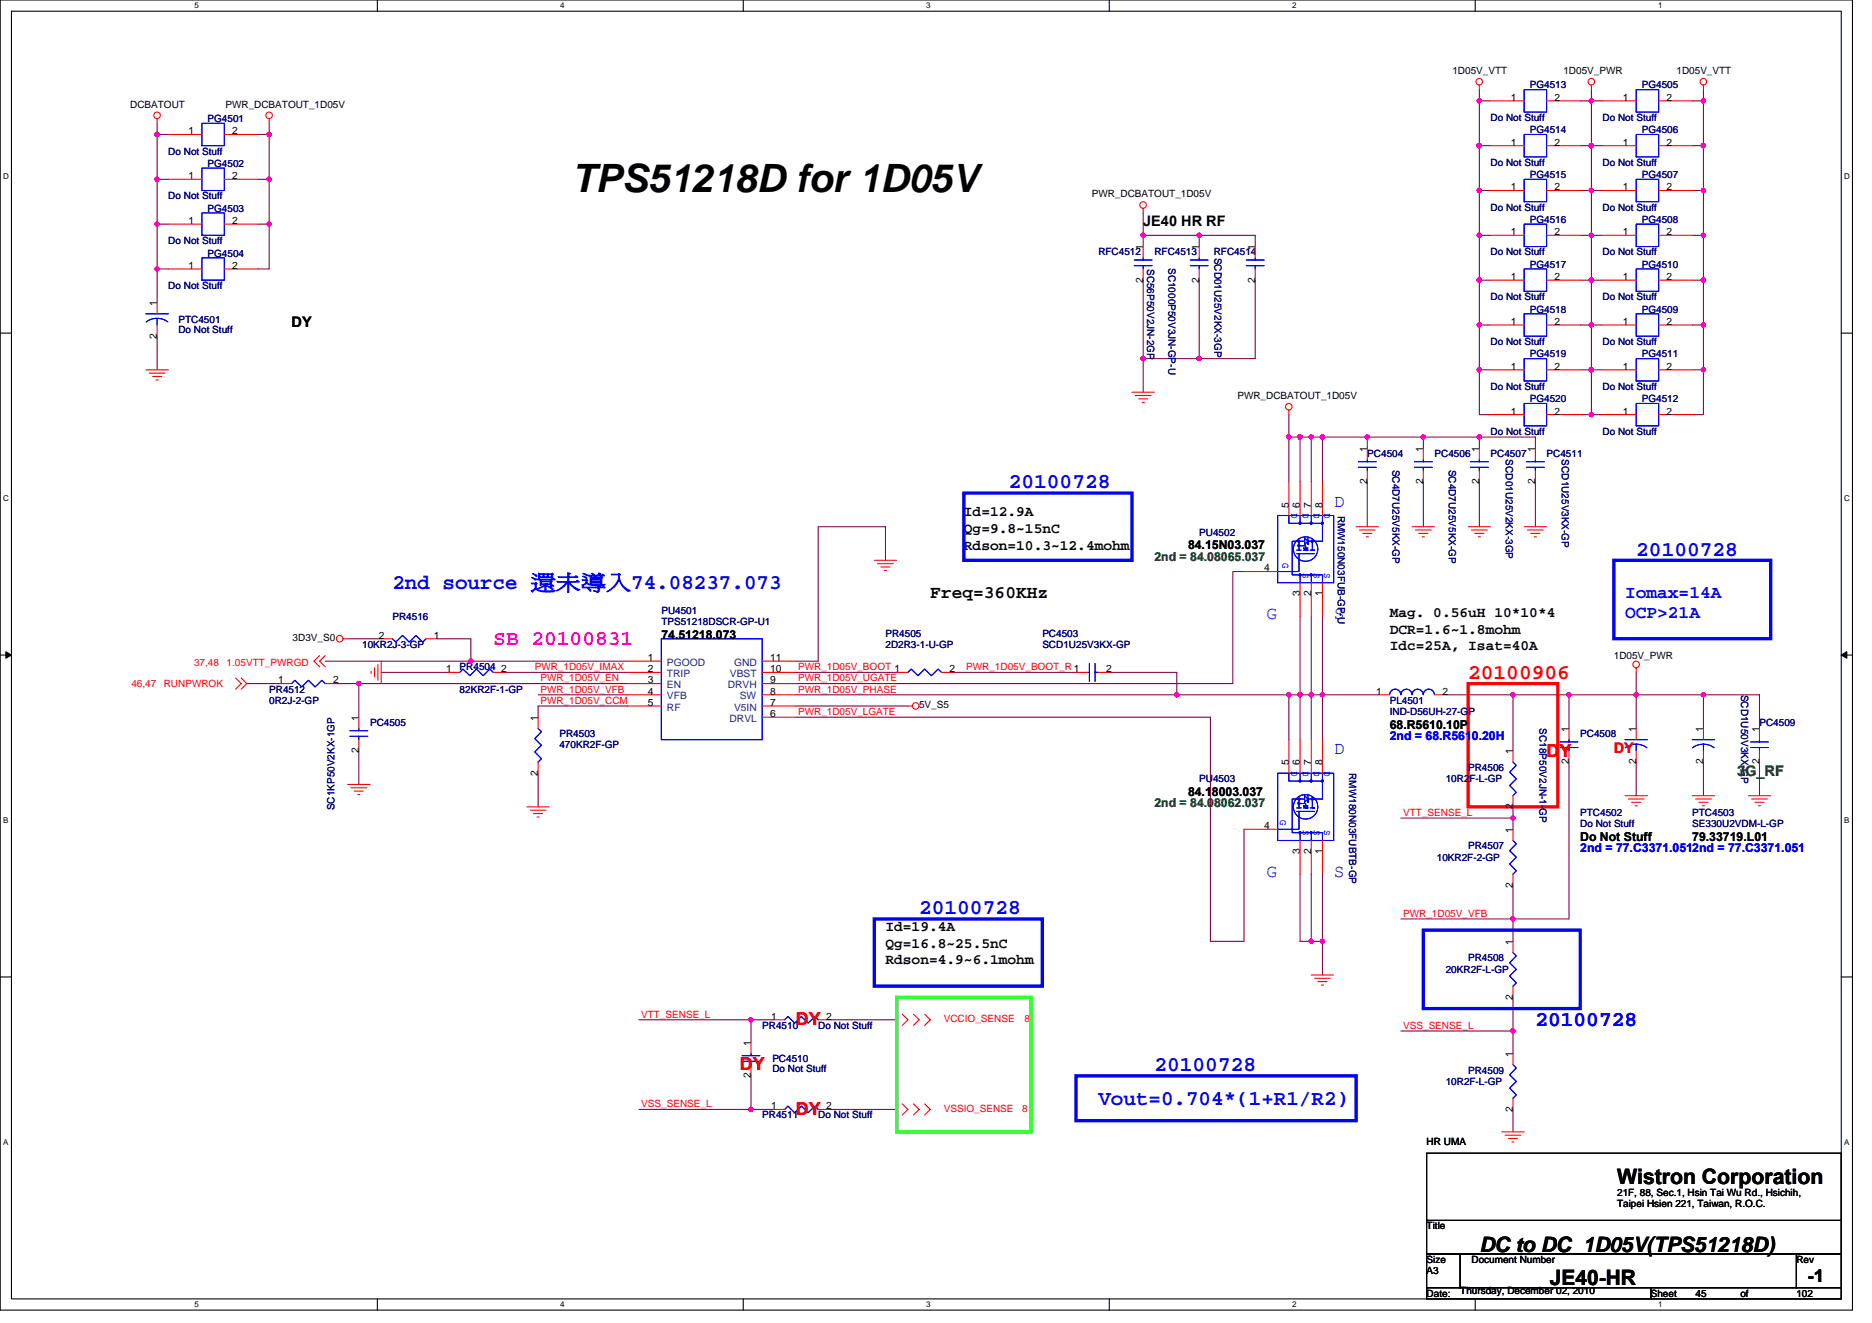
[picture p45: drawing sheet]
<svg xmlns="http://www.w3.org/2000/svg" width="297mm" height="210mm" viewBox="0 0 297 210" stroke-linecap="round" stroke-linejoin="round" font-family="sans-serif">
<defs><g id="words">
<text font-size="6.2" x="90.7" y="30.5">TPS51218D for 1D05V</text>
<g font-size="3.4" fill="#00f">
<text x="160.1" y="77.5">20100728</text>
<text x="259.6" y="88.1">20100728</text>
<text x="62.3" y="93.5">2nd source 還未導入74.08237.073</text>
<text x="145.8" y="145">20100728</text>
<text x="243.6" y="162.8">20100728</text>
<text x="183.2" y="169.9">20100728</text>
<text x="174.3" y="175.3">Vout=0.704*(1+R1/R2)</text>
</g>
<text font-size="3.4" fill="#f0f" x="78.3" y="102.4">SB 20100831</text>
<text font-size="3.4" fill="#f00" x="233" y="107.7">20100906</text>
<g font-size="3.4">
<text x="256.6" y="187.9">Wistron Corporation</text>
<text x="234.7" y="198.7">DC to DC_1D05V(TPS51218D)</text>
<text x="245.9" y="203.9">JE40-HR</text>
</g>
<g font-size="2.8" fill="#00f">
<text x="211.6" y="80.5">D</text>
<text x="257.8" y="94.8">Iomax=14A</text>
<text x="201" y="98.3">G</text>
<text x="211.6" y="98.3">S</text>
<text x="257.8" y="98">OCP&gt;21A</text>
<text x="211.6" y="119.6">D</text>
<text x="201" y="139.2">G</text>
<text x="211.6" y="139.2">S</text>
</g>
<g font-size="2.8">
<text x="147.6" y="94.8">Freq=360KHz</text>
<text x="286.8" y="203.4">-1</text>
</g>
<g font-size="2.8" fill="#f00">
<text x="245.4" y="120.2">DY</text>
<text x="126.3" y="162.7">DY</text>
<text x="117.4" y="169.8">DY</text>
<text x="126.3" y="176.9">DY</text>
</g>
<g font-size="2.3">
<text x="181.4" y="35.9">JE40 HR RF</text>
<text x="46.3" y="51.9">DY</text>
<text x="152.9" y="81.9">Id=12.9A</text>
<text x="152.9" y="84.6">Qg=9.8~15nC</text>
<text x="152.9" y="87.2">Rdson=10.3~12.4mohm</text>
<text x="220.5" y="97.9">Mag. 0.56uH 10*10*4</text>
<text x="220.5" y="100.6">DCR=1.6~1.8mohm</text>
<text x="220.5" y="103.2">Idc=25A, Isat=40A</text>
<text x="140.5" y="147.7">Id=19.4A</text>
<text x="140.5" y="150.3">Qg=16.8~25.5nC</text>
<text x="140.5" y="153">Rdson=4.9~6.1mohm</text>
</g>
<text font-size="2.3" fill="#f00" x="256.1" y="119.5">DY</text>
<text font-size="2.3" fill="#008000" x="275.6" y="123">3G_RF</text>
<g font-size="1.9" fill="#008000">
<text x="183.2" y="88.9">2nd = 84.08065.037</text>
<text x="183.2" y="128.1">2nd = 84.08062.037</text>
</g>
<g font-size="1.9">
<text x="188.5" y="87.2">84.15N03.037</text>
<text x="104.9" y="101.4">74.51218.073</text>
<text x="220.5" y="115.6">68.R5610.10P</text>
<text x="188.5" y="126.3">84.18003.037</text>
<text x="250.7" y="133.4">Do Not Stuff</text>
<text x="268.5" y="133.4">79.33719.L01</text>
</g>
<g font-size="1.9" fill="#00f">
<text x="220.5" y="117.4">2nd = 68.R5610.20H</text>
<text x="250.7" y="135.2">2nd = 77.C3371.0512nd = 77.C3371.051</text>
</g>
<g font-size="1.6">
<text x="230.5" y="11.7">1D05V_VTT</text>
<text x="248.1" y="11.7">1D05V_PWR</text>
<text x="266" y="11.7">1D05V_VTT</text>
<text x="20.7" y="17.1">DCBATOUT</text>
<text x="35.8" y="17.1">PWR_DCBATOUT_1D05V</text>
<text x="239.7" y="16">1</text>
<text x="246.7" y="16">2</text>
<text x="257.5" y="16">1</text>
<text x="264.4" y="16">2</text>
<text x="29.9" y="21.3">1</text>
<text x="36.8" y="21.3">2</text>
<text x="239.7" y="23.1">1</text>
<text x="246.7" y="23.1">2</text>
<text x="257.5" y="23.1">1</text>
<text x="264.4" y="23.1">2</text>
<text x="29.9" y="28.4">1</text>
<text x="36.8" y="28.4">2</text>
<text x="29.9" y="35.5">1</text>
<text x="36.8" y="35.5">2</text>
<text x="173.2" y="31.3">PWR_DCBATOUT_1D05V</text>
<text x="239.7" y="30.2">1</text>
<text x="246.7" y="30.2">2</text>
<text x="257.5" y="30.2">1</text>
<text x="264.4" y="30.2">2</text>
<text x="181.4" y="39.6" transform="rotate(-90 181.4 39.6)">1</text>
<text x="190.3" y="39.6" transform="rotate(-90 190.3 39.6)">1</text>
<text x="199.2" y="39.6" transform="rotate(-90 199.2 39.6)">1</text>
<text x="239.7" y="37.3">1</text>
<text x="246.7" y="37.3">2</text>
<text x="257.5" y="37.3">1</text>
<text x="264.4" y="37.3">2</text>
<text x="29.9" y="42.7">1</text>
<text x="36.8" y="42.7">2</text>
<text x="181.4" y="44.8" transform="rotate(-90 181.4 44.8)">2</text>
<text x="190.3" y="44.8" transform="rotate(-90 190.3 44.8)">2</text>
<text x="199.2" y="44.8" transform="rotate(-90 199.2 44.8)">2</text>
<text x="239.7" y="44.4">1</text>
<text x="246.7" y="44.4">2</text>
<text x="257.5" y="44.4">1</text>
<text x="264.4" y="44.4">2</text>
<text x="24.9" y="53.7" transform="rotate(-90 24.9 53.7)">2</text>
<text x="24.9" y="48.5" transform="rotate(-90 24.9 48.5)">1</text>
<text x="239.7" y="51.5">1</text>
<text x="246.7" y="51.5">2</text>
<text x="257.5" y="51.5">1</text>
<text x="264.4" y="51.5">2</text>
<text x="239.7" y="58.7">1</text>
<text x="246.7" y="58.7">2</text>
<text x="257.5" y="58.7">1</text>
<text x="264.4" y="58.7">2</text>
<text x="196.3" y="63.3">PWR_DCBATOUT_1D05V</text>
<text x="239.7" y="65.8">1</text>
<text x="246.7" y="65.8">2</text>
<text x="257.5" y="65.8">1</text>
<text x="264.4" y="65.8">2</text>
<text x="216.9" y="71.6" transform="rotate(-90 216.9 71.6)">1</text>
<text x="225.8" y="71.6" transform="rotate(-90 225.8 71.6)">1</text>
<text x="234.7" y="71.6" transform="rotate(-90 234.7 71.6)">1</text>
<text x="243.6" y="71.6" transform="rotate(-90 243.6 71.6)">1</text>
<text x="216.9" y="76.8" transform="rotate(-90 216.9 76.8)">2</text>
<text x="225.8" y="76.8" transform="rotate(-90 225.8 76.8)">2</text>
<text x="234.7" y="76.8" transform="rotate(-90 234.7 76.8)">2</text>
<text x="243.6" y="76.8" transform="rotate(-90 243.6 76.8)">2</text>
<text x="204.5" y="80.5" transform="rotate(-90 204.5 80.5)">5</text>
<text x="206.3" y="80.5" transform="rotate(-90 206.3 80.5)">6</text>
<text x="208" y="80.5" transform="rotate(-90 208 80.5)">7</text>
<text x="209.8" y="80.5" transform="rotate(-90 209.8 80.5)">8</text>
<text x="200.6" y="90.7">4</text>
<text x="206.3" y="94.6" transform="rotate(-90 206.3 94.6)">3</text>
<text x="208" y="94.6" transform="rotate(-90 208 94.6)">2</text>
<text x="209.8" y="94.6" transform="rotate(-90 209.8 94.6)">1</text>
<text x="46.4" y="101.7">3D3V_S0</text>
<text x="60.1" y="101.3">2</text>
<text x="68.9" y="101.3">1</text>
<text x="70.8" y="106.7">1</text>
<text x="79.5" y="106.7">2</text>
<text x="102.8" y="104.9">1</text>
<text x="102.8" y="106.7">2</text>
<text x="122.2" y="104.9">11</text>
<text x="122.2" y="106.7">10</text>
<text x="150.6" y="106.7">2</text>
<text x="175.5" y="106.7">2</text>
<text x="256.1" y="104.5">1D05V_PWR</text>
<text x="44.1" y="108.4">1</text>
<text x="52.8" y="108.4">2</text>
<text x="102.8" y="108.4">3</text>
<text x="102.8" y="110.2">4</text>
<text x="102.8" y="112">5</text>
<text x="122.2" y="112">7</text>
<text x="122.2" y="110.2">8</text>
<text x="122.2" y="113.8">6</text>
<text x="122.2" y="108.4">9</text>
<text x="145.8" y="112.4">5V_S5</text>
<text x="218.4" y="110.2">1</text>
<text x="228.9" y="110.2">2</text>
<text x="56.9" y="119.5" transform="rotate(-90 56.9 119.5)">2</text>
<text x="56.9" y="114.3" transform="rotate(-90 56.9 114.3)">1</text>
<text x="85.4" y="114.3" transform="rotate(-90 85.4 114.3)">1</text>
<text x="240" y="119.7" transform="rotate(-90 240 119.7)">1</text>
<text x="248.9" y="116.1" transform="rotate(-90 248.9 116.1)">1</text>
<text x="259.6" y="116.1" transform="rotate(-90 259.6 116.1)">1</text>
<text x="270.3" y="116.1" transform="rotate(-90 270.3 116.1)">1</text>
<text x="279.2" y="116.1" transform="rotate(-90 279.2 116.1)">1</text>
<text x="85.4" y="123.1" transform="rotate(-90 85.4 123.1)">2</text>
<text x="204.5" y="121.4" transform="rotate(-90 204.5 121.4)">5</text>
<text x="206.3" y="121.4" transform="rotate(-90 206.3 121.4)">6</text>
<text x="208" y="121.4" transform="rotate(-90 208 121.4)">7</text>
<text x="209.8" y="121.4" transform="rotate(-90 209.8 121.4)">8</text>
<text x="248.9" y="121.3" transform="rotate(-90 248.9 121.3)">2</text>
<text x="259.6" y="121.3" transform="rotate(-90 259.6 121.3)">2</text>
<text x="270.3" y="121.3" transform="rotate(-90 270.3 121.3)">2</text>
<text x="279.2" y="121.3" transform="rotate(-90 279.2 121.3)">2</text>
<text x="200.6" y="131.6">4</text>
<text x="240" y="128.4" transform="rotate(-90 240 128.4)">2</text>
<text x="206.3" y="135.5" transform="rotate(-90 206.3 135.5)">3</text>
<text x="208" y="135.5" transform="rotate(-90 208 135.5)">2</text>
<text x="209.8" y="135.5" transform="rotate(-90 209.8 135.5)">1</text>
<text x="240" y="132.1" transform="rotate(-90 240 132.1)">1</text>
<text x="240" y="140.8" transform="rotate(-90 240 140.8)">2</text>
<text x="240" y="149.9" transform="rotate(-90 240 149.9)">1</text>
<text x="122.4" y="161.8">1</text>
<text x="131.1" y="161.8">2</text>
<text x="240" y="158.6" transform="rotate(-90 240 158.6)">2</text>
<text x="119.1" y="165.9" transform="rotate(-90 119.1 165.9)">1</text>
<text x="240" y="167.7" transform="rotate(-90 240 167.7)">1</text>
<text x="119.1" y="171.1" transform="rotate(-90 119.1 171.1)">2</text>
<text x="122.4" y="176">1</text>
<text x="131.1" y="176">2</text>
<text x="240" y="176.4" transform="rotate(-90 240 176.4)">2</text>
<text x="226.4" y="181.7">HR UMA</text>
<text x="256.6" y="189.7">21F, 88, Sec.1, Hsin Tai Wu Rd., Hsichih,</text>
<text x="256.6" y="191.5">Taipei Hsien 221, Taiwan, R.O.C.</text>
<text x="226.4" y="195.1">Title</text>
<text x="226.4" y="202.2">A3</text>
<text x="226.4" y="200.4">Size</text>
<text x="233.5" y="200.4">Document Number</text>
<text x="285" y="200.4">Rev</text>
<text x="226.4" y="205.7">Date:</text>
<text x="231.7" y="205.4">Thursday, December 02, 2010</text>
<text x="261.9" y="205.7">Sheet</text>
<text x="269" y="205.7">45</text>
<text x="276.2" y="205.7">of</text>
<text x="285" y="205.7">102</text>
</g>
<g font-size="1.6" fill="#000080">
<text x="242.7" y="14">PG4513</text>
<text x="260.5" y="14">PG4505</text>
<text x="32.9" y="19.4">PG4501</text>
<text x="236.5" y="19.2">Do Not Stuff</text>
<text x="242.7" y="21.1">PG4514</text>
<text x="254.3" y="19.2">Do Not Stuff</text>
<text x="260.5" y="21.1">PG4506</text>
<text x="26.7" y="24.5">Do Not Stuff</text>
<text x="32.9" y="26.5">PG4502</text>
<text x="236.5" y="26.3">Do Not Stuff</text>
<text x="242.7" y="28.3">PG4515</text>
<text x="254.3" y="26.3">Do Not Stuff</text>
<text x="260.5" y="28.3">PG4507</text>
<text x="26.7" y="31.6">Do Not Stuff</text>
<text x="32.9" y="33.6">PG4503</text>
<text x="236.5" y="33.4">Do Not Stuff</text>
<text x="242.7" y="35.4">PG4516</text>
<text x="254.3" y="33.4">Do Not Stuff</text>
<text x="260.5" y="35.4">PG4508</text>
<text x="26.7" y="38.8">Do Not Stuff</text>
<text x="32.9" y="40.7">PG4504</text>
<text x="174.3" y="40.5">RFC4512</text>
<text x="183.2" y="40.5">RFC4513</text>
<text x="192.6" y="40.5">RFC4514</text>
<text x="192.7" y="40.9" transform="rotate(90 192.7 40.9)">SCD01U25V2KX-3GP</text>
<text x="236.5" y="40.5">Do Not Stuff</text>
<text x="254.3" y="40.5">Do Not Stuff</text>
<text x="26.7" y="45.9">Do Not Stuff</text>
<text x="182.1" y="42.7" transform="rotate(90 182.1 42.7)">SC56P50V2JN-2GP</text>
<text x="185.4" y="42.5" transform="rotate(90 185.4 42.5)">SC1000P50V3JN-GP-U</text>
<text x="236.5" y="47.6">Do Not Stuff</text>
<text x="242.7" y="42.5">PG4517</text>
<text x="254.3" y="47.6">Do Not Stuff</text>
<text x="260.5" y="42.5">PG4510</text>
<text x="28.3" y="51.2">PTC4501</text>
<text x="28.3" y="52.8">Do Not Stuff</text>
<text x="242.7" y="49.6">PG4518</text>
<text x="260.5" y="49.6">PG4509</text>
<text x="236.5" y="54.8">Do Not Stuff</text>
<text x="242.7" y="56.7">PG4519</text>
<text x="254.3" y="54.8">Do Not Stuff</text>
<text x="260.5" y="56.7">PG4511</text>
<text x="236.5" y="61.9">Do Not Stuff</text>
<text x="242.7" y="63.8">PG4520</text>
<text x="254.3" y="61.9">Do Not Stuff</text>
<text x="260.5" y="63.8">PG4512</text>
<text x="236.5" y="69">Do Not Stuff</text>
<text x="254.3" y="69">Do Not Stuff</text>
<text x="217" y="72.5">PC4504</text>
<text x="221" y="74.5" transform="rotate(90 221 74.5)">SC4D7U25V5KX-GP</text>
<text x="227.6" y="72.5">PC4506</text>
<text x="229.9" y="74.5" transform="rotate(90 229.9 74.5)">SC4D7U25V5KX-GP</text>
<text x="236.5" y="72.5">PC4507</text>
<text x="238.9" y="72.9" transform="rotate(90 238.9 72.9)">SCD01U25V2KX-3GP</text>
<text x="245.4" y="72.5">PC4511</text>
<text x="247.8" y="72.9" transform="rotate(90 247.8 72.9)">SCD1U25V3KX-GP</text>
<text x="212.3" y="81.8" transform="rotate(90 212.3 81.8)">RMW150N03FUB-GP-U</text>
<text x="190.3" y="85">PU4502</text>
<text x="62.3" y="98.3">PR4516</text>
<text x="104.9" y="97.4">PU4501</text>
<text x="104.9" y="99.2">TPS51218DSCR-GP-U1</text>
<text x="140.5" y="101">PR4505</text>
<text x="165.4" y="101">PC4503</text>
<text x="57.5" y="102.8">10KR2J-3-GP</text>
<text x="72.9" y="106.3">PR4504</text>
<text x="140.5" y="102.8">2D2R3-1-U-GP</text>
<text x="165.4" y="102.8">SCD1U25V3KX-GP</text>
<text x="42.7" y="109.9">PR4512</text>
<text x="42.7" y="111.7">0R2J-2-GP</text>
<text x="72.9" y="109.9">82KR2F-1-GP</text>
<text x="220.5" y="111.7">PL4501</text>
<text x="220.5" y="113.4">IND-D56UH-27-GP</text>
<text x="276.3" y="110.2" transform="rotate(90 276.3 110.2)">SCD1U50V3KX-GP</text>
<text x="58.7" y="115.2">PC4505</text>
<text x="88.8" y="117">PR4503</text>
<text x="88.8" y="118.6">470KR2F-GP</text>
<text x="244.3" y="115.6" transform="rotate(90 244.3 115.6)">SC18P50V2JN-1-GP</text>
<text x="250.7" y="117">PC4508</text>
<text x="279.2" y="115.2">PC4509</text>
<text x="190.3" y="124.1">PU4503</text>
<text x="214.1" y="122.7" transform="rotate(90 214.1 122.7)">RMW180N03FUBTB-GP</text>
<text x="229.4" y="124.1">10R2F-L-GP</text>
<text x="233" y="122.3">PR4506</text>
<text x="53.1" y="128.5" transform="rotate(-90 53.1 128.5)">SC1KP50V2KX-1GP</text>
<text x="250.7" y="129.4">PTC4502</text>
<text x="250.7" y="131.2">Do Not Stuff</text>
<text x="268.5" y="129.4">PTC4503</text>
<text x="268.5" y="131.2">SE330U2VDM-L-GP</text>
<text x="228" y="136.5">10KR2F-2-GP</text>
<text x="233" y="134.8">PR4507</text>
<text x="229.4" y="154.3">20KR2F-L-GP</text>
<text x="233" y="152.5">PR4508</text>
<text x="120.9" y="163.2">PR4510</text>
<text x="129.8" y="163.2">Do Not Stuff</text>
<text x="122.6" y="168.6">PC4510</text>
<text x="122.6" y="170.2">Do Not Stuff</text>
<text x="229.4" y="172.1">10R2F-L-GP</text>
<text x="233" y="170.3">PR4509</text>
<text x="120.9" y="177.4">PR4511</text>
<text x="129.8" y="177.4">Do Not Stuff</text>
</g>
<g font-size="1.6" fill="#00f">
<text x="204.9" y="81.4" transform="rotate(90 204.9 81.4)">D</text>
<text x="206.7" y="81.4" transform="rotate(90 206.7 81.4)">D</text>
<text x="208.5" y="81.4" transform="rotate(90 208.5 81.4)">D</text>
<text x="210.1" y="81.4" transform="rotate(90 210.1 81.4)">D</text>
<text x="203.5" y="89.3" transform="rotate(90 203.5 89.3)">G</text>
<text x="206.7" y="90.8" transform="rotate(90 206.7 90.8)">S</text>
<text x="208.5" y="90.8" transform="rotate(90 208.5 90.8)">S</text>
<text x="210.1" y="90.8" transform="rotate(90 210.1 90.8)">S</text>
<text x="204.9" y="122.3" transform="rotate(90 204.9 122.3)">D</text>
<text x="206.7" y="122.3" transform="rotate(90 206.7 122.3)">D</text>
<text x="208.5" y="122.3" transform="rotate(90 208.5 122.3)">D</text>
<text x="210.1" y="122.3" transform="rotate(90 210.1 122.3)">D</text>
<text x="203.2" y="130.2" transform="rotate(90 203.2 130.2)">G</text>
<text x="206.7" y="131.7" transform="rotate(90 206.7 131.7)">S</text>
<text x="208.5" y="131.7" transform="rotate(90 208.5 131.7)">S</text>
<text x="210.1" y="131.7" transform="rotate(90 210.1 131.7)">S</text>
</g>
<g font-size="1.6" fill="#f00">
<text x="30.8" y="105.6">37,48</text>
<text x="36" y="105.6">1.05VTT_PWRGD</text>
<text x="84.9" y="106.3">PWR_1D05V_IMAX</text>
<text x="126.6" y="106.3">PWR_1D05V_BOOT 1</text>
<text x="153.3" y="106.3">PWR_1D05V_BOOT_R1</text>
<text x="20.8" y="109">46,47</text>
<text x="26" y="109">RUNPWROK</text>
<text x="85.7" y="109.9">PWR_1D05V_VFB</text>
<text x="85.7" y="108.1">PWR_1D05V_EN</text>
<text x="85.7" y="111.7">PWR_1D05V_CCM</text>
<text x="126.6" y="109.9">PWR_1D05V_PHASE</text>
<text x="126.6" y="108.1">PWR_1D05V_UGATE</text>
<text x="126.6" y="113.4">PWR_1D05V_LGATE</text>
<text x="222.6" y="129.4">VTT_SENSE_L</text>
<text x="222.6" y="145.4">PWR_1D05V_VFB</text>
<text x="101.7" y="161.4">VTT_SENSE_L</text>
<text x="149.8" y="162.2">VCCIO_SENSE</text>
<text x="162.6" y="162.2">8</text>
<text x="222.6" y="163.2">VSS_SENSE_L</text>
<text x="101.7" y="175.7">VSS_SENSE_L</text>
<text x="149.8" y="176.4">VSSIO_SENSE</text>
<text x="162.2" y="176.4">8</text>
</g>
<g font-size="1.6" fill="#004080">
<text x="105.8" y="105.6">PGOOD</text>
<text x="105.8" y="107.4">TRIP</text>
<text x="115.8" y="107.4">VBST</text>
<text x="116.5" y="105.6">GND</text>
<text x="105.8" y="109.2">EN</text>
<text x="105.8" y="111">VFB</text>
<text x="105.8" y="112.7">RF</text>
<text x="115.5" y="109.2">DRVH</text>
<text x="116.5" y="112.7">V5IN</text>
<text x="117.4" y="111">SW</text>
<text x="115.8" y="114.5">DRVL</text>
</g>
<g font-size="1.3">
<text x="30.8" y="1.3">5</text>
<text x="88.9" y="1.3">4</text>
<text x="147" y="1.3">3</text>
<text x="205" y="1.3">2</text>
<text x="263.1" y="1.3">1</text>
<text x=".5" y="28.4">D</text>
<text x="292.6" y="28.4">D</text>
<text x=".5" y="79.5">C</text>
<text x="292.6" y="79.5">C</text>
<text x=".5" y="130.6">B</text>
<text x="292.6" y="130.6">B</text>
<text x=".5" y="181.7">A</text>
<text x="292.6" y="181.7">A</text>
<text x="30.8" y="207.4">5</text>
<text x="88.9" y="207.4">4</text>
<text x="147" y="207.4">3</text>
<text x="205" y="207.4">2</text>
<text x="263.1" y="207.4">1</text>
</g>
</g></defs>
<path d="M0 0h293.9v207.9h-293.9zM1.8 1.8h290.4v204.3h-290.4z" fill="none" stroke="#000" stroke-width=".17"/>
<g fill="#fff">
<path d="M30.8 .2h.7v1.4h-.7z"/>
<path d="M30.8 206.3h.7v1.4h-.7z"/>
</g>
<path d="M59.9 0v1.8M59.9 206.1v1.8" fill="none" stroke="#000" stroke-width=".17"/>
<g fill="#fff">
<path d="M88.9 .2h.7v1.4h-.7z"/>
<path d="M88.9 206.3h.7v1.4h-.7z"/>
</g>
<path d="M117.9 0v1.8M117.9 206.1v1.8" fill="none" stroke="#000" stroke-width=".17"/>
<g fill="#fff">
<path d="M147 .2h.7v1.4h-.7z"/>
<path d="M147 206.3h.7v1.4h-.7z"/>
</g>
<path d="M176 0v1.8M176 206.1v1.8" fill="none" stroke="#000" stroke-width=".17"/>
<g fill="#fff">
<path d="M205 .2h.7v1.4h-.7z"/>
<path d="M205 206.3h.7v1.4h-.7z"/>
</g>
<path d="M234.1 0v1.8M234.1 206.1v1.8" fill="none" stroke="#000" stroke-width=".17"/>
<g fill="#fff">
<path d="M263.1 .2h.7v1.4h-.7z"/>
<path d="M263.1 206.3h.7v1.4h-.7z"/>
<path d="M.5 27.3h.9v1.4h-.9z"/>
<path d="M292.6 27.3h.9v1.4h-.9z"/>
<path d="M.5 78.4h.9v1.4h-.9z"/>
<path d="M292.6 78.4h.9v1.4h-.9z"/>
</g>
<path d="M0 52.9h1.8M292.2 52.9h1.7" fill="none" stroke="#000" stroke-width=".17"/>
<g fill="#fff">
<path d="M.5 129.5h.8v1.4h-.8z"/>
<path d="M292.6 129.5h.9v1.4h-.9z"/>
</g>
<path d="M0 103.9h1.8M292.2 103.9h1.7" fill="none" stroke="#000" stroke-width=".17"/>
<path d="M.9 103.4l.9 .5-.9 .5zM292.2 103.9l.8-.5v1z" fill="#000" stroke="#000" stroke-width=".16"/>
<g fill="#fff">
<path d="M.5 180.5h.8v1.4h-.8z"/>
<path d="M292.6 180.5h.9v1.4h-.9z"/>
</g>
<path d="M0 155h1.8M292.2 155h1.7M226.4 199h5.3v5.3h-5.3zM226.4 183h65.8v10.6h-65.8zM226.4 193.6h65.8v5.4h-65.8zM231.7 199h53.3v5.3h-53.3zM285 199h7.2v5.3h-7.2zM226.4 204.3h35.5v1.8h-35.5zM261.9 204.3h30.3v1.8h-30.3z" fill="none" stroke="#000" stroke-width=".17"/>
<g fill="none" stroke="#800040" stroke-width=".17">
<path d="M24.9 19.6v28.4M42.7 19.6v23.1h-1.8M234.7 16h1.8M234.7 14.2v37.4M250.7 16h3.6M252.5 14.2v8.9h1.8M268.5 16h1.8M270.3 14.2v51.6h-1.8M24.9 28.4h1.8M24.9 21.3h1.8M24.9 35.6h1.8M40.9 28.4h1.8"/>
<path d="M40.9 21.3h1.8M40.9 35.6h1.8M181.4 37.3h8.9v1.8M181.4 33.8v5.3M190.3 37.3h8.9v1.8M234.7 37.3h1.8M234.7 23.1h1.8M234.7 30.2h1.8M250.7 37.3h3.6M250.7 23.1h1.8v42.7M250.7 30.2h3.6M268.5 37.3h1.8"/>
<path d="M268.5 23.1h1.8M268.5 30.2h1.8M24.9 53.3v5.4M24.9 42.7h1.8M181.4 44.4v17.8M190.3 44.4v12.5M199.2 44.4v12.5h-17.8M234.7 58.7v7.1h1.8M234.7 51.6v7.1h1.8M234.7 44.4h1.8M234.7 51.6h1.8M250.7 44.4h3.6"/>
<path d="M250.7 51.6h3.6M250.7 58.7h3.6M268.5 44.4h1.8M268.5 51.6h1.8M268.5 58.7h1.8M204.5 69.3h5.3M204.5 65.8v10.7M206.3 69.3v7.2M208.1 69.3v7.2M209.8 69.3h7.2v1.8M209.8 69.3v7.2M217 69.3h17.7"/>
<path d="M217 76.5v7.1M225.8 69.3v1.8M225.8 76.5v7.1M234.7 71.1v-1.8h8.9v1.8M234.7 76.5v7.1M243.6 76.5v7.1M250.7 65.8h3.6M140.5 88.9v-5.3h-10.7v21.3h-3.5M197.4 90.7h-1.8v17.8h-69.3M206.3 97.8v19.5M208.1 97.8v19.5M209.8 97.8v19.5"/>
<path d="M39.2 108.5h5.3M51.6 104.9h48M53.4 108.5h3.5v5.3M55.2 101.3h5.3M56.9 108.5h42.7M56.9 119.1v5.4M60.5 106.7h10.7M69.4 101.3h5.3v3.6M80 106.7h19.6M85.4 110.2h14.2M99.6 112h-14.2v1.8M126.3 110.2h92.4"/>
<path d="M126.3 106.7h16M126.3 113.8h65.8v35.6h5.3v-17.8M126.3 112h17.8M151.2 106.7h19.5M176.1 106.7h10.6v3.5M204.5 110.2v7.1M229.4 110.2h49.8v5.4M240.1 110.2v8.9M249 110.2v5.4M259.6 106.7v8.9M270.3 110.2v5.4M85.4 122.7v5.3"/>
<path d="M206.3 138.7v10.7h3.5M208.1 138.7v10.7M209.8 138.7v16M222.3 129.8h17.8M240.1 128v3.6M249 120.9v24.9h-26.7M259.6 120.9v5.3M270.3 120.9v5.3M279.2 120.9v5.3M240.1 140.5v8.9M240.1 158.2v8.9M101.4 161.8h17.8v3.6"/>
<path d="M101.4 176h21.3M119.2 161.8h3.5M119.2 170.7v5.3M131.6 161.8h10.7M131.6 176h10.7M222.3 163.6h17.8M240.1 176v3.6"/>
</g>
<g fill="#f0f" stroke="#f0f" stroke-width=".17">
<circle cx="190.3" cy="56.9" r=".35"/>
<circle cx="181.4" cy="37.3" r=".35"/>
<circle cx="234.7" cy="69.3" r=".35"/>
<circle cx="216.9" cy="69.3" r=".35"/>
<circle cx="225.8" cy="69.3" r=".35"/>
<circle cx="209.8" cy="69.3" r=".35"/>
<circle cx="190.3" cy="37.3" r=".35"/>
<circle cx="74.7" cy="104.9" r=".35"/>
<circle cx="24.9" cy="35.5" r=".35"/>
<circle cx="240.1" cy="129.8" r=".35"/>
<circle cx="259.6" cy="110.2" r=".35"/>
<circle cx="248.9" cy="110.2" r=".35"/>
<circle cx="206.3" cy="69.3" r=".35"/>
<circle cx="119.2" cy="161.8" r=".35"/>
<circle cx="119.2" cy="176" r=".35"/>
<circle cx="209.8" cy="149.3" r=".35"/>
<circle cx="208.1" cy="149.3" r=".35"/>
<circle cx="208.1" cy="69.3" r=".35"/>
<circle cx="204.5" cy="69.3" r=".35"/>
<circle cx="240.1" cy="145.8" r=".35"/>
<circle cx="209.8" cy="110.2" r=".35"/>
<circle cx="208.1" cy="110.2" r=".35"/>
<circle cx="24.9" cy="28.4" r=".35"/>
<circle cx="24.9" cy="42.7" r=".35"/>
<circle cx="24.9" cy="21.3" r=".35"/>
<circle cx="42.7" cy="21.3" r=".35"/>
<circle cx="42.7" cy="35.5" r=".35"/>
<circle cx="42.7" cy="28.4" r=".35"/>
<circle cx="240.1" cy="163.6" r=".35"/>
<circle cx="252.5" cy="30.2" r=".35"/>
<circle cx="270.3" cy="23.1" r=".35"/>
<circle cx="270.3" cy="16" r=".35"/>
<circle cx="252.5" cy="23.1" r=".35"/>
<circle cx="252.5" cy="16" r=".35"/>
<circle cx="270.3" cy="51.5" r=".35"/>
<circle cx="252.5" cy="65.8" r=".35"/>
<circle cx="252.5" cy="58.7" r=".35"/>
<circle cx="270.3" cy="58.7" r=".35"/>
<circle cx="270.3" cy="44.4" r=".35"/>
<circle cx="270.3" cy="37.3" r=".35"/>
<circle cx="252.5" cy="44.4" r=".35"/>
<circle cx="252.5" cy="51.5" r=".35"/>
<circle cx="252.5" cy="37.3" r=".35"/>
<circle cx="270.3" cy="30.2" r=".35"/>
<circle cx="234.7" cy="23.1" r=".35"/>
<circle cx="234.7" cy="16" r=".35"/>
<circle cx="234.7" cy="58.7" r=".35"/>
<circle cx="234.7" cy="51.5" r=".35"/>
<circle cx="234.7" cy="44.4" r=".35"/>
<circle cx="234.7" cy="37.3" r=".35"/>
<circle cx="234.7" cy="30.2" r=".35"/>
<circle cx="206.3" cy="110.2" r=".35"/>
<circle cx="186.7" cy="110.2" r=".35"/>
<circle cx="56.9" cy="108.4" r=".35"/>
<circle cx="204.5" cy="110.2" r=".35"/>
<circle cx="270.3" cy="110.2" r=".35"/>
<circle cx="240.1" cy="110.2" r=".35"/>
<circle cx="181.4" cy="56.9" r=".35"/>
</g>
<g fill="none" stroke="#f00" stroke-width=".17">
<path d="M24.9 18.8v.8M42.7 18.8v.8M234.7 13.5v.7M236.5 16h5.3M245.4 16h5.3M252.5 13.5v.7M254.3 16h5.3M263.2 16h5.3M270.3 13.5v.7M26.7 21.3h5.3M26.7 28.4h5.3M26.7 35.6h5.3"/>
<path d="M35.6 21.3h5.3M35.6 28.4h5.3M35.6 35.6h5.3M181.4 33.1v.7M181.4 39.1v1.8M190.3 39.1v1.8M199.2 39.1v1.8M236.5 37.3h5.3M236.5 30.2h5.3M236.5 23.1h5.3M245.4 37.3h5.3M245.4 30.2h5.3"/>
<path d="M245.4 23.1h5.3M254.3 37.3h5.3M254.3 30.2h5.3M254.3 23.1h5.3M263.2 37.3h5.3M263.2 30.2h5.3M263.2 23.1h5.3M23.2 58.7h3.5M23.7 59.2h2.5M24.2 59.7h1.5M24.9 48v1.8M24.9 51.6v1.7"/>
<path d="M26.7 42.7h5.3M35.6 42.7h5.3M181.4 42.7v1.7M190.3 42.7v1.7M199.2 42.7v1.7M236.5 58.7h5.3M236.5 44.4h5.3M236.5 51.6h5.3M245.4 58.7h5.3M245.4 44.4h5.3M245.4 51.6h5.3M254.3 58.7h5.3"/>
<path d="M254.3 44.4h5.3M254.3 51.6h5.3M263.2 58.7h5.3M263.2 44.4h5.3M263.2 51.6h5.3M24.8 60.3h.3M179.6 62.2h3.6M180.1 62.8h2.5M180.7 63.3h1.4M181.2 63.8h.4M204.5 65.1v.7M204.5 76.5v5.3"/>
<path d="M206.3 76.5v5.3M208.1 76.5v5.3M209.8 76.5v5.3M217 71.1v1.8M217 74.7v1.8M225.8 71.1v1.8M225.8 74.7v1.8M234.7 71.1v1.8M234.7 74.7v1.8M236.5 65.8h5.3M243.6 71.1v1.8M243.6 74.7v1.8"/>
<path d="M245.4 65.8h5.3M254.3 65.8h5.3M263.2 65.8h5.3M138.7 88.9h3.6M139.3 89.4h2.4M139.8 90h1.4M140.3 90.5h.4M197.4 90.7h5.3M206.3 92.5v5.3M208.1 92.5v5.3M209.8 92.5v5.3M215.2 83.6h3.5"/>
<path d="M215.7 84.1h2.5M216.2 84.6h1.5M216.8 85.2h.3M224.1 83.6h3.5M224.6 84.1h2.5M225.1 84.6h1.5M225.7 85.2h.3M233 83.6h3.5M233.5 84.1h2.5M234 84.6h1.5M234.6 85.2h.3M241.8 83.6h3.6"/>
<path d="M242.4 84.1h2.5M242.9 84.6h1.4M243.5 85.2h.3M37.4 107.6l.9 .9-.9 .8M38.3 107.6l.9 .9-.9 .8M44.5 108.5h1.8M50.7 104l-.9 .9 .9 .9M51.6 104l-.9 .9 .9 .9M51.6 108.5h1.8M54.4 101.3h.8M56.9 113.8v1.8M56.9 117.3v1.8"/>
<path d="M58.9 106.5v.3M59.4 106v1.4M60 105.4v2.5M60.5 101.3h1.8M60.5 104.9v3.6M67.6 101.3h1.8M71.2 106.7h1.7M78.3 106.7h1.7M85.4 113.8v1.8M99.6 112h5.3M99.6 106.7h5.3M99.6 110.2h5.3"/>
<path d="M99.6 108.5h5.3M99.6 104.9h5.3M120.9 112h5.4M120.9 106.7h5.4M120.9 110.2h5.4M120.9 113.8h5.4M120.9 108.5h5.4M120.9 104.9h5.4M142.3 106.7h1.8M144.1 112h.7M149.4 106.7h1.8M170.7 106.7h1.8"/>
<path d="M174.3 106.7h1.8M204.5 117.3v5.4M206.3 117.3v5.4M208.1 117.3v5.4M209.8 117.3v5.4M218.7 110.2h1.8M227.6 110.2h1.8M240.1 119.1v1.8M249 115.6v1.7M249 119.1v1.8M259.6 106v.7M259.6 115.6v1.7"/>
<path d="M259.6 119.1v1.8M270.3 115.6v1.7M270.3 119.1v1.8M279.2 115.6v1.7M279.2 119.1v1.8M55.2 124.5h3.5M55.7 125h2.5M56.2 125.5h1.5M56.8 126.1h.3M83.6 128h3.6M84.1 128.5h2.5M84.7 129.1h1.4"/>
<path d="M85.2 129.6h.4M85.4 120.9v1.8M197.4 131.6h5.3M206.3 133.3v5.4M208.1 133.3v5.4M209.8 133.3v5.4M240.1 126.2v1.8M240.1 131.6v1.7M240.1 138.7v1.8M257.8 126.2h3.6M258.4 126.8h2.5M258.9 127.3h1.4"/>
<path d="M259.5 127.8h.3M268.5 126.2h3.6M269 126.8h2.5M269.6 127.3h1.4M270.1 127.8h.4M277.4 126.2h3.6M277.9 126.8h2.5M278.5 127.3h1.4M279 127.8h.4M208.1 154.7h3.5M208.6 155.2h2.5M209.1 155.7h1.5"/>
<path d="M209.7 156.3h.3M240.1 149.4v1.7M240.1 156.5v1.7M119.2 165.4v1.7M119.2 168.9v1.8M122.7 176h1.8M122.7 161.8h1.8M129.8 176h1.8M129.8 161.8h1.8M143.2 160.9l.9 .9-.9 .9M143.2 175.1l.9 .9-.9 .9M144.9 160.9l.9 .9-.9 .9"/>
<path d="M144.9 175.1l.9 .9-.9 .9M146.7 160.9l.9 .9-.9 .9M146.7 175.1l.9 .9-.9 .9M238.3 179.6h3.5M240.1 167.1v1.8M240.1 174.2v1.8M238.8 180.1h2.5M239.3 180.6h1.5M239.9 181.2h.3"/>
<circle cx="24.9" cy="18.3" r=".52"/>
<circle cx="42.7" cy="18.3" r=".52"/>
<circle cx="234.7" cy="13" r=".52"/>
<circle cx="252.5" cy="13" r=".52"/>
<circle cx="270.3" cy="13" r=".52"/>
<circle cx="181.4" cy="32.5" r=".52"/>
<circle cx="204.5" cy="64.5" r=".52"/>
<circle cx="53.9" cy="101.3" r=".52"/>
<circle cx="145.3" cy="112" r=".52"/>
<circle cx="259.6" cy="105.4" r=".52"/>
</g>
<path d="M152.9 78.2h26.7v10.7h-26.7zM256.1 88.9h24.9v12.4h-24.9zM138.7 145.8h26.7v10.7h-26.7zM225.8 147.6h24.9v12.4h-24.9zM170.7 170.7h44.5v7.1h-44.5z" fill="none" stroke="#00f" stroke-width=".53"/>
<path d="M142.3 158.2h21.3v21.4h-21.3z" fill="none" stroke="#0f0" stroke-width=".53"/>
<path d="M233 108.5h14.2v19.5h-14.2z" fill="none" stroke="#f00" stroke-width=".53"/>
<g fill="none" stroke="#00f" stroke-width=".17">
<path d="M32 19.6h3.6v3.5h-3.6zM241.8 14.2h3.6v3.6h-3.6zM259.6 14.2h3.6v3.6h-3.6zM32 26.7h3.6v3.5h-3.6zM32 33.8h3.6v3.5h-3.6zM241.8 35.6h3.6v3.5h-3.6zM241.8 28.4h3.6v3.6h-3.6zM241.8 21.3h3.6v3.6h-3.6zM259.6 21.3h3.6v3.6h-3.6zM259.6 35.6h3.6v3.5h-3.6zM259.6 28.4h3.6v3.6h-3.6zM23.2 49.8h3.5"/>
<path d="M23.2 51.1a2.86 2.86 0 0 1 3.4 0M24.9 50.5v1.1M32 40.9h3.6v3.5h-3.6zM180 41.3h2.8M180 42.1h2.8M181.4 40.9v.4M181.4 42.1v.6M188.9 41.3h2.8M188.9 42.1h2.8M190.3 40.9v.4M190.3 42.1v.6M197.8 41.3h2.8"/>
<path d="M197.8 42.1h2.8M199.2 40.9v.4M199.2 42.1v.6M241.8 42.7h3.6v3.5h-3.6zM241.8 49.8h3.6v3.5h-3.6zM241.8 56.9h3.6v3.6h-3.6zM259.6 56.9h3.6v3.6h-3.6zM259.6 42.7h3.6v3.5h-3.6zM259.6 49.8h3.6v3.5h-3.6zM215.5 73.3h2.9M215.5 74.1h2.9M217 72.9v.4"/>
<path d="M217 74.1v.6M224.4 73.3h2.9M224.4 74.1h2.9M225.8 72.9v.4M225.8 74.1v.6M233.3 73.3h2.9M233.3 74.1h2.9M234.7 72.9v.4M234.7 74.1v.6M241.8 64h3.6v3.6h-3.6zM242.2 73.3h2.8M242.2 74.1h2.8"/>
<path d="M243.6 72.9v.4M243.6 74.1v.6M259.6 64h3.6v3.6h-3.6zM202.7 81.8h8.9v10.7h-8.9zM204.5 81.8v1.2h5.3M205.8 87.3h.7M205.8 87.8h2.8M206.1 86.6h1.1v.4M206.1 85.9h-1.1v5.3h4.8v1.3M206.1 87.8v2.9h-3.4M206.3 81.8v1.2M206.3 91.2v1.3"/>
<path d="M206.8 87.3h.7h-.3l.3-.3h-.7l.4 .3M207 85.9h-.9v1.4M208.1 81.8v1.2M208.1 91.2v1.3M208.2 85.9v1.4h.4h-.7M209.8 81.8v4.1h-2.3l-.5-.6v1.1l.5-.5v.5v-1.1M46.3 108.5l.5-.6 1.1 1.1 1-1.1 1.1 1.1 1.1-1.1 .5 .6M55.5 115.9h2.9M55.5 116.8h2.9M56.9 115.6v.3M56.9 116.8v.5M62.3 101.3l.5 .6 1.1-1.1 1 1.1 1.1-1.1 1.1 1.1 .5-.6"/>
<path d="M72.9 106.7l.6-.5 1 1 1.1-1 1.1 1 1-1 .6 .5M85.4 115.6l.5 .5-1 1.1 1 1-1 1.1 1 1.1-.5 .5M104.9 101.3h16v16h-16zM144.1 106.7l.5-.5 1.1 1 1-1 1.1 1 1.1-1 .5 .5M172.5 106.7h.4M172.9 105.3v2.8M173.8 106.7h.5M173.8 105.3v2.8M220.5 110.2a.88 .88 0 0 1 .9-.9 .88 .88 0 0 1 .9 .9M222.3 110.2a.88 .88 0 0 1 .9-.9 .88 .88 0 0 1 .8 .9 .89 .89 0 0 1 .9-.9 .89 .89 0 0 1 .9 .9 .89 .89 0 0 1 .9-.9 .89 .89 0 0 1 .9 .9M247.5 117.7h2.9M247.5 118.6h2.9"/>
<path d="M249 117.3v.4M249 118.6v.5M257.8 117.3h3.6M257.9 118.6a2.86 2.86 0 0 1 3.4 0M259.6 118.1v1M268.5 117.3h3.6M268.6 118.6a2.86 2.86 0 0 1 3.4 0M270.3 118.1v1M277.8 117.7h2.8M277.8 118.6h2.8M279.2 117.3v.4M279.2 118.6v.5"/>
<path d="M202.7 122.7h8.9v10.6h-8.9zM204.5 122.7v1.2h5.3M205.8 128.2h.7M205.8 128.7h2.8M206.1 127.5h1.1v.3M206.1 126.8h-1.1v5.3h4.8v1.2M206.1 128.7v2.9h-3.4M206.3 122.7v1.2M206.3 132.1v1.2M206.8 128.2h.7h-.3l.3-.4h-.7l.4 .4M207 126.8h-.9v1.4M208.1 122.7v1.2"/>
<path d="M208.1 132.1v1.2M208.2 126.8v1.4h.4h-.7M209.8 122.7v4.1h-2.3l-.5-.6v1.1l.5-.5v.5v-1.1M240.1 133.3l.5 .6-1.1 1.1 1.1 1-1.1 1.1 1.1 1.1-.5 .5M240.1 120.9l.5 .5-1.1 1.1 1.1 1.1-1.1 1 1.1 1.1-.5 .5M240.1 151.1l.5 .6-1.1 1 1.1 1.1-1.1 1.1 1.1 1-.5 .6M117.7 167.5h2.9M117.7 168.4h2.9M119.2 167.1v.4M119.2 168.4v.5M124.5 176l.5-.5 1.1 1.1 1.1-1.1 1 1.1 1.1-1.1 .5 .5M124.5 161.8l.5-.5 1.1 1 1.1-1 1 1 1.1-1 .5 .5"/>
<path d="M240.1 168.9l.5 .5-1.1 1.1 1.1 1.1-1.1 1 1.1 1.1-.5 .5"/>
<circle cx="207.2" cy="87.1" r="1.94"/>
<circle cx="207.2" cy="128" r="1.94"/>
</g>
<g fill="#00f" stroke="#00f" stroke-width=".17">
<path d="M207.9 132h.3v.2h-.3z" fill-rule="evenodd"/>
<path d="M206.2 132h.2v.2h-.2z" fill-rule="evenodd"/>
<path d="M206.2 123.8h.2v.2h-.2z" fill-rule="evenodd"/>
<path d="M207.9 123.8h.3v.2h-.3z" fill-rule="evenodd"/>
<path d="M209.7 123.8h.2v.2h-.2z" fill-rule="evenodd"/>
<path d="M207.9 132h.3v.2h-.3z" fill-rule="evenodd"/>
<path d="M206.2 132h.2v.2h-.2z" fill-rule="evenodd"/>
<path d="M206.2 123.8h.2v.2h-.2z" fill-rule="evenodd"/>
<path d="M207.9 123.8h.3v.2h-.3z" fill-rule="evenodd"/>
<path d="M209.7 123.8h.2v.2h-.2z" fill-rule="evenodd"/>
<path d="M207.9 91.1h.3v.2h-.3z" fill-rule="evenodd"/>
<path d="M206.2 91.1h.2v.2h-.2z" fill-rule="evenodd"/>
<path d="M206.2 82.9h.2v.2h-.2z" fill-rule="evenodd"/>
<path d="M207.9 82.9h.3v.2h-.3z" fill-rule="evenodd"/>
<path d="M209.7 82.9h.2v.2h-.2z" fill-rule="evenodd"/>
<path d="M207.9 91.1h.3v.2h-.3z" fill-rule="evenodd"/>
<path d="M206.2 91.1h.2v.2h-.2z" fill-rule="evenodd"/>
<path d="M206.2 82.9h.2v.2h-.2z" fill-rule="evenodd"/>
<path d="M207.9 82.9h.3v.2h-.3z" fill-rule="evenodd"/>
<path d="M209.7 82.9h.2v.2h-.2z" fill-rule="evenodd"/>
<circle cx="206.1" cy="127.5" r=".17"/>
<circle cx="206.1" cy="126.8" r=".17"/>
<circle cx="208.2" cy="126.8" r=".17"/>
<circle cx="206.1" cy="86.6" r=".17"/>
<circle cx="206.1" cy="85.9" r=".17"/>
<circle cx="208.2" cy="85.9" r=".17"/>
</g>
<use href="#words"/>
</svg>
